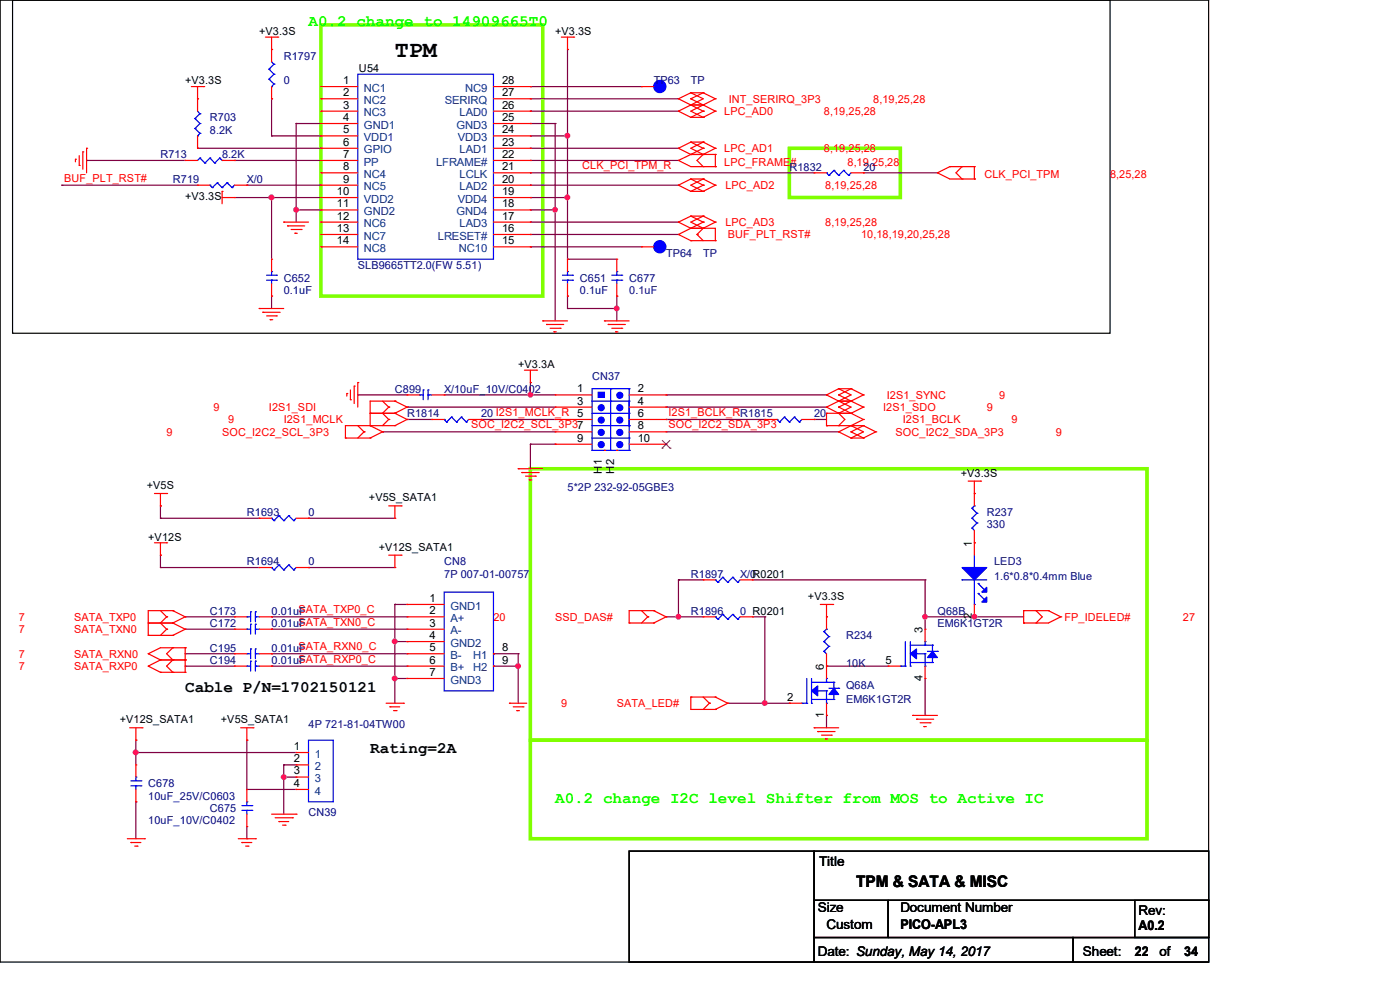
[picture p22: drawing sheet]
<svg xmlns="http://www.w3.org/2000/svg" width="297mm" height="210mm" viewBox="0 0 297 210" stroke-linecap="round" stroke-linejoin="round" font-family="sans-serif">
<defs><g id="words">
<text font-size="5" x="83.8" y="12.1">TPM</text>
<g font-size="3.4" fill="#0f0">
<text x="65.4" y="5.5">A0.2 change to 14909665T0</text>
<text x="117.8" y="170.3">A0.2 change I2C level Shifter from MOS to Active IC</text>
</g>
<g font-size="3.4">
<text x="39.3" y="146.7">Cable P/N=1702150121</text>
<text x="78.5" y="159.8">Rating=2A</text>
<text x="181.6" y="188.2">TPM &amp; SATA &amp; MISC</text>
</g>
<g font-size="2.8">
<text x="173.8" y="183.6">Title</text>
<text x="173.5" y="193.5">Size</text>
<text x="175.3" y="197">Custom</text>
<text x="191" y="197.1">PICO-APL3</text>
<text x="191" y="193.5">Document Number</text>
<text x="241.5" y="197.3">A0.2</text>
<text x="241.5" y="194.1">Rev:</text>
<text x="173.5" y="202.7">Date: Sunday, May 14, 2017</text>
<text x="229.7" y="202.7">Sheet:</text>
<text x="240.7" y="202.8">22</text>
<text x="246" y="202.7">of</text>
<text x="251.2" y="202.8">34</text>
</g>
<g font-size="2.4">
<text x="72.8" y="17.8">1</text>
<text x="106.5" y="17.8">28</text>
<text x="72.8" y="23">3</text>
<text x="72.8" y="20.4">2</text>
<text x="106.5" y="23">26</text>
<text x="106.5" y="20.4">27</text>
<text x="72.8" y="28.3">5</text>
<text x="72.8" y="25.7">4</text>
<text x="106.5" y="28.3">24</text>
<text x="106.5" y="25.7">25</text>
<text x="72.8" y="33.5">7</text>
<text x="72.8" y="30.9">6</text>
<text x="106.5" y="33.5">22</text>
<text x="106.5" y="30.9">23</text>
<text x="71.5" y="41.4">10</text>
<text x="72.8" y="38.7">9</text>
<text x="72.8" y="36.1">8</text>
<text x="106.5" y="41.4">19</text>
<text x="106.5" y="38.7">20</text>
<text x="106.5" y="36.1">21</text>
<text x="71.5" y="46.6">12</text>
<text x="71.5" y="44">11</text>
<text x="106.5" y="46.6">17</text>
<text x="106.5" y="44">18</text>
<text x="71.5" y="51.8">14</text>
<text x="71.5" y="49.2">13</text>
<text x="106.5" y="51.8">15</text>
<text x="106.5" y="49.2">16</text>
<text x="122.5" y="83.2">1</text>
<text x="135.3" y="83.2">2</text>
<text x="122.5" y="85.8">3</text>
<text x="122.5" y="88.4">5</text>
<text x="135.3" y="85.8">4</text>
<text x="135.3" y="88.4">6</text>
<text x="122.5" y="93.7">9</text>
<text x="135.3" y="91.1">8</text>
<text x="135.3" y="93.7">10</text>
<text x="127.7" y="100.5" transform="rotate(-90 127.7 100.5)">H1</text>
<text x="130.3" y="100.5" transform="rotate(-90 130.3 100.5)">H2</text>
<text x="206.2" y="116" transform="rotate(-90 206.2 116)">1</text>
<text x="91.1" y="127.7">1</text>
<text x="91.1" y="130.3">2</text>
<text x="206.2" y="131.4" transform="rotate(-90 206.2 131.4)">2</text>
<text x="91.1" y="132.9">3</text>
<text x="91.1" y="135.6">4</text>
<text x="195.7" y="134.3" transform="rotate(-90 195.7 134.3)">3</text>
<text x="91.1" y="138.1">5</text>
<text x="91.1" y="140.8">6</text>
<text x="91.1" y="143.4">7</text>
<text x="106.5" y="138.1">8</text>
<text x="106.5" y="140.8">9</text>
<text x="174.8" y="142.1" transform="rotate(-90 174.8 142.1)">6</text>
<text x="187.9" y="140.8">5</text>
<text x="167" y="148.6">2</text>
<text x="195.7" y="144.5" transform="rotate(-90 195.7 144.5)">4</text>
<text x="174.8" y="152.4" transform="rotate(-90 174.8 152.4)">1</text>
<text x="62.3" y="159.1">1</text>
<text x="62.3" y="161.7">2</text>
<text x="62.3" y="164.3">3</text>
<text x="62.3" y="166.9">4</text>
</g>
<g font-size="2.4" fill="#004080">
<text x="77.2" y="22.1">NC2</text>
<text x="77.2" y="19.5">NC1</text>
<text x="94.4" y="22.1">SERIRQ</text>
<text x="98.7" y="19.5">NC9</text>
<text x="77.2" y="29.9">VDD1</text>
<text x="77.2" y="27.3">GND1</text>
<text x="77.2" y="24.7">NC3</text>
<text x="96.8" y="27.3">GND3</text>
<text x="97.1" y="29.9">VDD3</text>
<text x="97.5" y="24.7">LAD0</text>
<text x="77.2" y="35.1">PP</text>
<text x="77.2" y="32.6">GPIO</text>
<text x="92.5" y="35.1">LFRAME#</text>
<text x="97.5" y="32.6">LAD1</text>
<text x="77.2" y="40.4">NC5</text>
<text x="77.2" y="37.8">NC4</text>
<text x="97.5" y="40.4">LAD2</text>
<text x="97.5" y="37.8">LCLK</text>
<text x="77.2" y="45.6">GND2</text>
<text x="77.2" y="43">VDD2</text>
<text x="96.8" y="45.6">GND4</text>
<text x="97.1" y="43">VDD4</text>
<text x="77.2" y="53.5">NC8</text>
<text x="77.2" y="50.8">NC7</text>
<text x="77.2" y="48.2">NC6</text>
<text x="92.9" y="50.8">LRESET#</text>
<text x="97.4" y="53.5">NC10</text>
<text x="97.5" y="48.2">LAD3</text>
<text x="95.5" y="129.3">GND1</text>
<text x="95.5" y="132">A+</text>
<text x="95.5" y="134.6">A-</text>
<text x="95.5" y="137.2">GND2</text>
<text x="95.5" y="139.8">B-</text>
<text x="95.5" y="142.4">B+</text>
<text x="100.4" y="139.8">H1</text>
<text x="100.4" y="142.4">H2</text>
<text x="95.5" y="145">GND3</text>
<text x="66.8" y="160.7">1</text>
<text x="66.8" y="163.4">2</text>
<text x="66.8" y="165.9">3</text>
<text x="66.8" y="168.6">4</text>
</g>
<g font-size="2.3">
<text x="55" y="7.5">+V3.3S</text>
<text x="117.8" y="7.5">+V3.3S</text>
<text x="39.3" y="17.9">+V3.3S</text>
<text x="76.2" y="15.3">U54</text>
<text x="39.3" y="42.5">+V3.3S</text>
<text x="109.9" y="78.1">+V3.3A</text>
<text x="203.8" y="101.1">+V3.3S</text>
<text x="31.2" y="103.7">+V5S</text>
<text x="78.3" y="106.3">+V5S_SATA1</text>
<text x="31.5" y="114.7">+V12S</text>
<text x="80.3" y="116.8">+V12S_SATA1</text>
<text x="171.4" y="127.3">+V3.3S</text>
<text x="25.4" y="153.4">+V12S_SATA1</text>
<text x="46.9" y="153.4">+V5S_SATA1</text>
</g>
<g font-size="2.3" fill="#000080">
<text x="60.2" y="12.7">R1797</text>
<text x="60.2" y="17.9">0</text>
<text x="138.7" y="17.9">TP63</text>
<text x="146.6" y="17.9">TP</text>
<text x="44.5" y="25.7">R703</text>
<text x="44.5" y="28.4">8.2K</text>
<text x="34" y="33.6">R713</text>
<text x="47.1" y="33.6">8.2K</text>
<text x="36.7" y="38.8">R719</text>
<text x="52.4" y="38.8">X/0</text>
<text x="167.5" y="36.2">R1832</text>
<text x="183.2" y="36.2">20</text>
<text x="60.2" y="59.8">C652</text>
<text x="75.9" y="57.2">SLB9665TT2.0(FW 5.51)</text>
<text x="123" y="59.8">C651</text>
<text x="133.5" y="59.8">C677</text>
<text x="141.3" y="54.5">TP64</text>
<text x="149.2" y="54.5">TP</text>
<text x="60.2" y="62.4">0.1uF</text>
<text x="123" y="62.4">0.1uF</text>
<text x="133.5" y="62.4">0.1uF</text>
<text x="83.8" y="83.3">C899</text>
<text x="94.2" y="83.3">X/10uF_10V/C0402</text>
<text x="125.6" y="80.7">CN37</text>
<text x="86.4" y="88.5">R1814</text>
<text x="102.1" y="88.5">20 I2S1_MCLK_R</text>
<text x="172.7" y="88.5">20</text>
<text x="120.4" y="104.2">5*2P 232-92-05GBE3</text>
<text x="52.4" y="109.5">R1693</text>
<text x="65.4" y="109.5">0</text>
<text x="209.3" y="109.5">R237</text>
<text x="209.3" y="112.1">330</text>
<text x="52.4" y="119.9">R1694</text>
<text x="65.4" y="119.9">0</text>
<text x="94.2" y="119.9">CN8</text>
<text x="210.9" y="119.9">LED3</text>
<text x="94.2" y="122.6">7P 007-01-00757</text>
<text x="146.6" y="122.6">R1897</text>
<text x="157" y="122.6">X/0R0201</text>
<text x="210.9" y="123.1">1.6*0.8*0.4mm Blue</text>
<text x="44.5" y="130.4">C173</text>
<text x="57.6" y="130.4">0.01uF</text>
<text x="146.6" y="130.4">R1896</text>
<text x="157" y="130.4">0 R0201</text>
<text x="198.9" y="130.4">Q68B</text>
<text x="44.5" y="133">C172</text>
<text x="57.6" y="133">0.01uF</text>
<text x="179.5" y="135.6">R234</text>
<text x="198.9" y="133">EM6K1GT2R</text>
<text x="44.5" y="138.3">C195</text>
<text x="44.5" y="140.8">C194</text>
<text x="57.6" y="138.3">0.01uF</text>
<text x="57.6" y="140.8">0.01uF</text>
<text x="179.5" y="141.4">10K</text>
<text x="179.5" y="146.1">Q68A</text>
<text x="179.5" y="149.2">EM6K1GT2R</text>
<text x="65.4" y="154.5">4P 721-81-04TW00</text>
<text x="31.5" y="167">C678</text>
<text x="31.5" y="169.6">10uF_25V/C0603</text>
<text x="44.5" y="172.3">C675</text>
<text x="65.4" y="173.1">CN39</text>
<text x="31.5" y="174.9">10uF_10V/C0402</text>
</g>
<g font-size="2.3" fill="#f00">
<text x="154.6" y="21.8">INT_SERIRQ_3P3</text>
<text x="185.3" y="21.8">8,19,25,28</text>
<text x="153.6" y="24.4">LPC_AD0</text>
<text x="174.8" y="24.4">8,19,25,28</text>
<text x="123.5" y="35.9">CLK_PCI_TPM_R</text>
<text x="153.6" y="32.3">LPC_AD1</text>
<text x="153.6" y="35.2">LPC_FRAME#</text>
<text x="174.8" y="32.3">8,19,25,28</text>
<text x="179.8" y="35.2">8,19,25,28</text>
<text x="13.6" y="38.6">BUF_PLT_RST#</text>
<text x="153.9" y="40.1">LPC_AD2</text>
<text x="175.1" y="40.1">8,19,25,28</text>
<text x="208.8" y="37.8">CLK_PCI_TPM</text>
<text x="235.5" y="37.8">8,25,28</text>
<text x="153.9" y="48">LPC_AD3</text>
<text x="154.4" y="50.6">BUF_PLT_RST#</text>
<text x="175.1" y="48">8,19,25,28</text>
<text x="182.7" y="50.6">10,18,19,20,25,28</text>
<text x="45.3" y="87.3">9</text>
<text x="48.4" y="89.8">9</text>
<text x="57.1" y="87.3">I2S1_SDI</text>
<text x="60.2" y="89.8">I2S1_MCLK</text>
<text x="141.8" y="88.3">I2S1_BCLK_RR1815</text>
<text x="187.4" y="87.3">I2S1_SDO</text>
<text x="188.1" y="84.6">I2S1_SYNC</text>
<text x="191.6" y="89.8">I2S1_BCLK</text>
<text x="209.4" y="87.3">9</text>
<text x="212" y="84.6">9</text>
<text x="214.6" y="89.8">9</text>
<text x="35.3" y="92.5">9</text>
<text x="47.1" y="92.5">SOC_I2C2_SCL_3P3</text>
<text x="100" y="90.9">SOC_I2C2_SCL_3P37</text>
<text x="141.8" y="90.9">SOC_I2C2_SDA_3P3</text>
<text x="190" y="92.5">SOC_I2C2_SDA_3P3</text>
<text x="224" y="92.5">9</text>
<text x="4" y="131.7">7</text>
<text x="15.7" y="131.7">SATA_TXP0</text>
<text x="63.3" y="130.1">SATA_TXP0_C</text>
<text x="104.7" y="131.7">20</text>
<text x="117.8" y="131.7">SSD_DAS#</text>
<text x="225.8" y="131.7">FP_IDELED#</text>
<text x="250.9" y="131.7">27</text>
<text x="4" y="134.3">7</text>
<text x="15.7" y="134.3">SATA_TXN0</text>
<text x="63.3" y="132.8">SATA_TXN0_C</text>
<text x="63.3" y="138">SATA_RXN0_C</text>
<text x="4" y="142.2">7</text>
<text x="4" y="139.6">7</text>
<text x="15.7" y="142.2">SATA_RXP0</text>
<text x="15.7" y="139.6">SATA_RXN0</text>
<text x="63.3" y="140.6">SATA_RXP0_C</text>
<text x="119.1" y="150">9</text>
<text x="130.9" y="150">SATA_LED#</text>
</g>
</g></defs>
<path d="M0 0h256.4v204.1h-256.4zM2.7 0h232.8v70.7h-232.8zM133.5 180.6h39.2v23.5h-39.2zM172.7 191h15.7v7.9h-15.7zM172.7 198.9h55v5.2h-55zM172.7 180.6h83.7v10.4h-83.7zM188.4 191h68v7.9h-68zM227.7 198.9h28.7v5.2h-28.7zM240.7 191h15.7v7.9h-15.7z" fill="none" stroke="#000" stroke-width=".25"/>
<path d="M68.1 5.3h47v57.5h-47zM167.5 31.5h23.5v10.4h-23.5zM112.5 99.4h130.8v57.6h-130.8zM112.5 157h130.8v20.9h-130.8z" fill="none" stroke="#80ff00" stroke-width=".76"/>
<g fill="none" stroke="#800040" stroke-width=".25">
<path d="M112.5 18.4h.1M112.5 18.4h23.6M120.4 10.5h.1M120.4 10.5v44.5M13.1 39.3h.1M13.1 39.3h28.8M18.4 34h.1M18.4 34h20.9M41.9 31.5h.1M41.9 31.5h26.2M49.7 34h.1M49.7 34h18.4"/>
<path d="M52.4 39.3h.1M52.4 39.3h15.7M57.6 28.8h.1M57.6 21h.1M57.6 21v7.8M57.6 28.8h10.5M62.8 26.2h.1M62.8 26.2v20.9M62.8 26.2h5.3M112.5 31.5h.1M112.5 34h.1M112.5 36.7h.1"/>
<path d="M112.5 39.3h.1M112.5 21h.1M112.5 28.8h.1M112.5 23.6h.1M112.5 26.2h.1M112.5 39.3h31.4M112.5 31.5h31.4M112.5 28.8h7.9M112.5 26.2h5.3M112.5 34h31.4M112.5 36.7h60.2M112.5 21h31.4"/>
<path d="M112.5 23.6h31.4M117.8 26.2h.1M117.8 26.2v41.9M120.4 28.8h.1M183.2 36.7h.1M183.2 36.7h15.7M49.7 41.9h18.4M57.6 41.9h.1M57.6 41.9v13.1M62.8 44.5h.1M62.8 44.5h5.3M112.5 41.9h.1"/>
<path d="M112.5 44.5h.1M112.5 47.1h.1M112.5 49.7h.1M112.5 52.4h.1M112.5 41.9h7.9M112.5 44.5h5.3M112.5 47.1h31.4M112.5 49.7h31.4M112.5 52.4h23.6M117.8 44.5h.1M120.4 55h.1M120.4 41.9h.1"/>
<path d="M120.4 55h10.5M57.6 62.8h.1M57.6 62.8v2.6M120.4 65.4h.1M120.4 62.8h.1M120.4 65.4h10.5M120.4 62.8v2.6M130.9 62.8h.1M130.9 65.4h.1M130.9 62.8v5.3M75.9 83.8h.1M75.9 83.8h10.5"/>
<path d="M81.2 91.6h.1M81.2 91.6h36.6M86.4 86.4h.1M86.4 89h.1M86.4 86.4h31.4M86.4 89h5.2M94.2 83.8h23.6M102.1 89h.1M102.1 89h15.7M112.5 81.2h.1M112.5 83.8h.1M112.5 94.2h.1"/>
<path d="M112.5 81.2v2.6M112.5 94.2v5.2M112.5 94.2h5.3M117.8 94.2h.1M141.3 83.8h.1M141.3 86.4h.1M141.3 89h.1M141.3 83.8h34M141.3 86.4h34M141.3 89h21M141.3 91.6h36.6M172.7 89h.1"/>
<path d="M172.7 89h2.6M177.9 91.6h.1M34 117.8h.1M34 107.3h.1M34 109.9h.1M34 107.3v2.6M34 117.8v2.6M34 109.9h21M65.4 109.9h.1M65.4 109.9h18.4M34 120.4h.1M34 120.4h21"/>
<path d="M39.3 133.5h.1M39.3 130.9h.1M39.3 138.7h.1M39.3 133.5h10.4M39.3 130.9h10.4M39.3 138.7h10.4M57.6 133.5h.1M57.6 130.9h.1M57.6 138.7h.1M57.6 133.5h28.8M57.6 130.9h28.8M57.6 138.7h28.8"/>
<path d="M65.4 120.4h.1M65.4 120.4h18.4M83.8 136.1h.1M83.8 128.2h.1M83.8 128.2v21M83.8 128.2h2.6M83.8 136.1h2.6M104.7 138.7h.1M104.7 138.7h5.2M109.9 138.7h.1M109.9 138.7v10.5M141.3 130.9h.1"/>
<path d="M141.3 130.9h7.9M143.9 123h.1M143.9 130.9h.1M143.9 123v7.9M143.9 123h5.3M159.6 130.9h2.7M159.6 123h36.7M162.3 130.9h.1M162.3 130.9v18.3M196.3 123h.1M196.3 130.9h.1M196.3 130.9h20.9"/>
<path d="M196.3 123v10.5M206.7 130.9h.1M28.8 159.6h.1M28.8 157h.1M28.8 159.6h34M28.8 157v5.3M39.3 141.3h.1M39.3 141.3h10.4M52.4 157h.1M52.4 157v10.5M57.6 141.3h.1M57.6 141.3h28.8"/>
<path d="M83.8 143.9h.1M83.8 143.9h2.6M104.7 141.3h.1M104.7 141.3h5.2M109.9 141.3h.1M154.4 149.2h13.1M162.3 149.2h.1M167.5 149.2h.1M175.3 151.8h.1M175.3 141.3h.1M175.3 141.3h13.1M175.3 151.8v2.6"/>
<path d="M196.3 151.8h.1M196.3 143.9v7.9M28.8 170.1h.1M28.8 170.1v7.8M52.4 167.5h.1M52.4 177.9h.1M52.4 175.3v2.6M52.4 167.5h10.4M60.2 162.3h.1M60.2 164.8h.1M60.2 162.3v10.4M60.2 162.3h2.6"/>
<path d="M60.2 164.8h2.6"/>
</g>
<g fill="#f0f" stroke="#f0f" stroke-width=".25">
<circle cx="109.9" cy="141.3" r=".5"/>
<circle cx="83.7" cy="136.1" r=".5"/>
<circle cx="83.7" cy="143.9" r=".5"/>
<circle cx="130.8" cy="65.4" r=".49"/>
<circle cx="62.8" cy="44.5" r=".5"/>
<circle cx="57.6" cy="41.9" r=".5"/>
<circle cx="120.4" cy="41.9" r=".5"/>
<circle cx="120.4" cy="28.8" r=".5"/>
<circle cx="117.8" cy="44.5" r=".49"/>
<circle cx="28.8" cy="159.6" r=".5"/>
<circle cx="60.2" cy="164.8" r=".5"/>
<circle cx="206.7" cy="130.8" r=".5"/>
<circle cx="162.2" cy="149.1" r=".5"/>
<circle cx="143.9" cy="130.8" r=".49"/>
<circle cx="196.2" cy="130.8" r=".49"/>
<circle cx="112.5" cy="83.7" r=".5"/>
</g>
<g fill="none" stroke="#f00" stroke-width=".25">
<path d="M40.6 18.4h2.6M41.9 18.4v5.2M43.2 18.4h.1M56.3 7.9h2.6M57.6 10.5h.1M57.6 7.9v5.2M57.6 18.4v2.6M58.9 7.9h.1M68.1 18.4h.1M68.1 18.4h7.8M104.7 18.4h7.8M112.5 18.4h.1"/>
<path d="M119.1 7.9h2.6M120.4 10.5h.1M120.4 7.9v2.6M121.7 7.9h.1M136.1 18.4h.1M136.1 18.4h2.6M146.6 19.7h.1M146.6 19.7h2.6M146.6 19.7l-2.7 1.3M146.6 19.7l2.6 1.3-5.3 2.6M149.2 19.7h.1M149.2 19.7l2.6 1.3"/>
<path d="M149.2 19.7l-2.6 1.3M16 33.8h.1M16 33.8v.5M16.8 35.1h.1M16.8 33v2.1M17.6 32.2h.1M17.6 32.2v3.7M18.4 31.5h.1M18.4 31.5v5.2M39.3 34h.1M39.3 34h2.6M41.9 21h.1"/>
<path d="M41.9 39.3h.1M41.9 31.5h.1M41.9 28.8v2.7M41.9 39.3h2.6M47.1 34h2.6M49.7 34h.1M49.7 39.3h2.7M52.4 39.3h.1M57.6 21h.1M68.1 39.3h.1M68.1 36.7h.1M68.1 34h.1"/>
<path d="M68.1 31.5h.1M68.1 28.8h.1M68.1 26.2h.1M68.1 23.6h.1M68.1 21h.1M68.1 36.7h7.8M68.1 39.3h7.8M68.1 34h7.8M68.1 31.5h7.8M68.1 28.8h7.8M68.1 26.2h7.8M68.1 23.6h7.8"/>
<path d="M68.1 21h7.8M104.7 36.7h7.8M104.7 39.3h7.8M104.7 34h7.8M104.7 31.5h7.8M104.7 28.8h7.8M104.7 26.2h7.8M104.7 23.6h7.8M104.7 21h7.8M112.5 39.3h.1M112.5 36.7h.1M112.5 34h.1"/>
<path d="M112.5 31.5h.1M112.5 28.8h.1M112.5 26.2h.1M112.5 23.6h.1M112.5 21h.1M143.9 21h.1M143.9 23.6h.1M143.9 31.5h.1M143.9 39.3h.1M143.9 34h.1M143.9 21l5.3 2.6M143.9 23.6l2.7 1.3"/>
<path d="M143.9 31.5l2.7 1.3M143.9 39.3l2.7 1.3M143.9 34l2.7 1.3h5.2M146.6 22.3h.1M146.6 21h.1M146.6 24.9h.1M146.6 32.8h.1M146.6 30.1h.1M146.6 38h.1M146.6 22.3h2.6M146.6 21l2.6 1.3M146.6 24.9h2.6"/>
<path d="M146.6 32.8h5.2M146.6 30.1h2.6M146.6 30.1l-2.7 1.4M146.6 30.1l2.6 1.4M146.6 38h2.6M146.6 38l-2.7 1.3M146.6 38l2.6 1.3M146.6 32.8l-2.7 1.2M149.2 22.3h.1M149.2 24.9h.1M149.2 23.6h.1M149.2 30.1h.1"/>
<path d="M149.2 32.8h.1M149.2 31.5h.1M149.2 38h.1M149.2 39.3h.1M149.2 35.3h.1M149.2 22.3l2.6 1.3M149.2 22.3l-2.6 1.3 2.6 1.3M149.2 23.6l-2.6 1.3M149.2 30.1l2.6 1.4M149.2 30.1l-2.6 1.4 2.6 1.3M149.2 31.5l-2.6 1.3M149.2 38l2.6 1.3"/>
<path d="M149.2 38l-2.6 1.3 2.6 1.3M149.2 39.3l-2.6 1.3M149.2 32.8l-1.3 1.2 1.3 1.3M151.8 21h.1M151.8 23.6h.1M151.8 31.5h.1M151.8 39.3h.1M151.8 35.3h.1M151.8 32.8h.1M151.8 21l-2.6 1.3M151.8 32.8v2.5M151.8 23.6l-2.6 1.3"/>
<path d="M151.8 31.5l-2.6 1.3M151.8 39.3l-2.6 1.3M172.7 36.7h.1M172.7 36.7h2.6M180.6 36.7h2.6M183.2 36.7h.1M198.9 36.7h.1M198.9 36.7l2.6 1.3h5.2M201.5 35.3h.1M201.5 35.3h5.2M201.5 35.3l-2.6 1.4M204.1 38h.1"/>
<path d="M204.1 35.3h.1M204.1 35.3l-1.3 1.4 1.3 1.3M206.7 38h.1M206.7 35.3h.1M206.7 35.3v2.7M47.1 40.6h.1M47.1 41.9h2.6M47.1 40.6v2.6M49.7 41.9h.1M57.6 55h.1M57.6 55v2.6M60.2 47.1h.1"/>
<path d="M60.2 47.1h5.2M61 47.9h.1M61 47.9h3.6M61.8 48.7h2.1M62.6 49.5h.1M62.6 49.5h.5M63.9 48.7h.1M68.1 52.4h.1M68.1 49.7h.1M68.1 47.1h.1M68.1 44.5h.1M68.1 41.9h.1"/>
<path d="M68.1 47.1h7.8M68.1 41.9h7.8M68.1 52.4h7.8M68.1 49.7h7.8M68.1 44.5h7.8M104.7 47.1h7.8M104.7 41.9h7.8M104.7 52.4h7.8M104.7 49.7h7.8M104.7 44.5h7.8M112.5 52.4h.1M112.5 49.7h.1"/>
<path d="M112.5 47.1h.1M112.5 44.5h.1M112.5 41.9h.1M120.4 55h.1M120.4 55v2.6M130.9 55h.1M130.9 55v2.6M136.1 52.4h.1M136.1 52.4h2.6M143.9 49.7h.1M143.9 47.1h.1M143.9 49.7l2.7 1.4"/>
<path d="M143.9 47.1l2.7 1.3M146.6 48.4h.1M146.6 51.1h.1M146.6 40.6h.1M146.6 45.8h.1M146.6 48.4h5.2v2.7M146.6 51.1h5.2M146.6 48.4l-2.7 1.3M146.6 40.6h2.6M146.6 45.8h2.6M146.6 45.8l-2.7 1.3M146.6 45.8l2.6 1.3"/>
<path d="M147.9 49.7h.1M147.9 49.7l1.3 1.4M149.2 40.6h.1M149.2 45.8h.1M149.2 48.4h.1M149.2 47.1h.1M149.2 48.4l-1.3 1.3M149.2 45.8l2.6 1.3M149.2 45.8l-2.6 1.3 2.6 1.3M149.2 47.1l-2.6 1.3M151.8 51.1h.1M151.8 47.1h.1"/>
<path d="M151.8 47.1l-2.6 1.3M55 65.4h.1M55 65.4h5.2M55.8 66.3h.1M55.8 66.3h3.6M56.6 67h2M57.3 67.8h.1M57.3 67.8h.6M57.6 62.8h.1M57.6 60.2v2.6M58.6 67h.1M111.3 78.5h2.5"/>
<path d="M112.5 78.5v2.7M113.8 78.5h.1M115.1 68.1h.1M115.1 68.1h5.3M116 68.8h.1M116 68.8h3.6M116.7 69.6h2.1M117.5 70.4h.1M117.5 70.4h.5M118.8 69.6h.1M120.4 62.8h.1M120.4 60.2v2.6"/>
<path d="M128.2 68.1h.1M128.2 68.1h5.3M129 68.8h.1M129 68.8h3.7M129.8 69.6h2.1M130.6 70.4h.1M130.6 70.4h.5M130.9 62.8h.1M130.9 60.2v2.6M131.9 69.6h.1M73.3 92.9h.1M73.3 92.9h5.2"/>
<path d="M73.6 83.5h.1M73.6 83.5v.5M74.3 84.8h.1M74.3 82.7v2.1M75.1 81.9h.1M75.1 81.9v3.7M75.9 81.2h.1M75.9 81.2v5.2M75.9 90.3l1.3 1.3M77.2 91.6h.1M77.2 91.6l-1.3 1.3M78.5 87.7h.1"/>
<path d="M78.5 90.3h.1M78.5 92.9h.1M78.5 87.7h5.3M78.5 90.3l2.7 1.3M81.2 91.6h.1M81.2 85.1l1.3 1.3M81.2 91.6l-2.7 1.3M82.5 86.4h.1M82.5 89h.1M82.5 86.4l-1.3 1.3 1.3 1.3M82.5 89l-1.3 1.3M83.8 85.1h.1"/>
<path d="M83.8 87.7h.1M83.8 90.3h.1M83.8 85.1h-5.3v5.2M83.8 85.1l2.6 1.3M83.8 90.3h-10.5v2.6M83.8 87.7l2.6 1.3M86.4 86.4h.1M86.4 89h.1M86.4 83.8h.1M86.4 86.4l-2.6 1.3M86.4 89l-2.6 1.3M86.4 83.8h2.6"/>
<path d="M91.6 89h.1M91.6 83.8h2.6M91.6 89h2.6M94.2 83.8h.1M99.4 89h2.7M102.1 89h.1M109.9 99.4h.1M109.9 99.4h5.2M112.5 81.2h.1M117.8 83.8h.1M117.8 86.4h.1M117.8 89h.1"/>
<path d="M117.8 91.6h.1M117.8 94.2h.1M117.8 83.8h7.8M117.8 86.4h7.8M117.8 89h7.8M117.8 91.6h7.8M117.8 94.2h7.8M128.2 95.5h.1M130.9 95.5h.1M133.5 83.8h7.8M133.5 86.4h7.8M133.5 89h7.8"/>
<path d="M133.5 91.6h7.8M133.5 94.2h7.8M141.3 83.8h.1M141.3 86.4h.1M141.3 89h.1M141.3 91.6h.1M141.3 94.2h.1M162.3 89h.1M162.3 89h2.5M170.1 89h2.6M172.7 89h.1M175.3 86.4h.1"/>
<path d="M175.3 83.8h.1M175.3 90.3h.1M175.3 87.7h.1M175.3 87.7v2.6M175.3 87.7h5.3M175.3 86.4l2.6 1.3M175.3 83.8l2.6 1.3M175.3 90.3h7.9M177.9 87.7h.1M177.9 85.1h.1M177.9 86.4h.1M177.9 82.5h.1"/>
<path d="M177.9 83.8h.1M177.9 90.3h.1M177.9 91.6h.1M177.9 85.1h2.7M177.9 85.1l-2.6 1.3M177.9 85.1l2.7 1.3-2.7 1.3M177.9 86.4l5.3 2.6M177.9 82.5h2.7M177.9 82.5l-2.6 1.3M177.9 82.5l2.7 1.3-2.7 1.3M177.9 83.8l2.7 1.3M177.9 87.7l1.3 1.3-1.3 1.3"/>
<path d="M177.9 91.6l2.7 1.3M180.6 85.1h.1M180.6 87.7h.1M180.6 82.5h.1M180.6 92.9h.1M180.6 90.3h.1M180.6 91.6h.1M180.6 85.1l2.6 1.3M180.6 85.1l-2.7 1.3M180.6 82.5l2.6 1.3M180.6 82.5l-2.7 1.3M180.6 92.9h2.6"/>
<path d="M180.6 90.3l2.6 1.3-2.6 1.3M180.6 91.6l2.6 1.3M183.2 86.4h.1M183.2 83.8h.1M183.2 89h.1M183.2 90.3h.1M183.2 92.9h.1M183.2 86.4l-2.6 1.3M183.2 83.8l-2.6 1.3M183.2 89l-5.3 2.6M183.2 90.3l2.6 1.3M183.2 90.3l-2.6 1.3"/>
<path d="M185.8 91.6h.1M185.8 91.6l-2.6 1.3M32.8 115.1h2.5M32.8 104.7h2.5M34 117.8h.1M34 107.3h.1M34 104.7v2.6M34 115.1v2.7M35.3 115.1h.1M35.3 104.7h.1M55 109.9h.1M55 109.9h2.6"/>
<path d="M62.8 109.9h2.6M65.4 109.9h.1M82.5 117.8h2.6M82.5 107.3h2.6M83.8 109.9h.1M83.8 107.3v2.6M83.8 117.8v2.6M85.1 117.8h.1M85.1 107.3h.1M110.7 100.2h.1M110.7 100.2h3.7M111.5 101h2.1"/>
<path d="M112.3 101.8h.1M112.3 101.8h.5M113.6 101h.1M205.4 102.1h2.6M206.7 104.7h.1M206.7 115.1h.1M206.7 102.1v5.2M206.7 112.5v5.3M208 102.1h.1M31.5 132.2h.1M31.5 138.7h.1M31.5 134.8h.1"/>
<path d="M31.5 132.2h5.2M31.5 138.7l2.5 1.3M31.5 134.8h5.2M34 140h.1M34 140l-2.5 1.3M34 140h5.3M34 129.5l1.3 1.4M35.3 130.9h.1M35.3 133.5h.1M35.3 133.5l-1.3 1.3M35.3 130.9l-1.3 1.3 1.3 1.3M36.7 140h.1"/>
<path d="M36.7 129.5h.1M36.7 132.2h.1M36.7 137.4h.1M36.7 134.8h.1M36.7 140l-1.4 1.3 1.4 1.3M36.7 129.5h-5.2v5.3M36.7 129.5l2.6 1.4M36.7 137.4l-1.4 1.3 1.4 1.3M36.7 132.2l2.6 1.3M39.3 140h.1M39.3 130.9h.1M39.3 137.4h.1"/>
<path d="M39.3 133.5h.1M39.3 137.4v5.2M39.3 130.9l-2.6 1.3M39.3 137.4h-5.3l-2.5 1.3M39.3 133.5l-2.6 1.3M49.7 130.9h.1M49.7 138.7h.1M49.7 133.5h.1M49.7 130.9h2.7M49.7 133.5h2.7M49.7 138.7h2.7M55 120.4h.1"/>
<path d="M55 130.9h2.6M55 133.5h2.6M55 138.7h2.6M55 120.4h2.6M57.6 130.9h.1M57.6 138.7h.1M57.6 133.5h.1M62.8 120.4h2.6M65.4 120.4h.1M83.8 120.4h.1M86.4 128.2h.1M86.4 130.9h.1"/>
<path d="M86.4 133.5h.1M86.4 136.1h.1M86.4 138.7h.1M86.4 128.2h7.8M86.4 130.9h7.8M86.4 133.5h7.8M86.4 136.1h7.8M86.4 138.7h7.8M104.7 138.7h.1M133.5 132.2h.1M133.5 132.2h5.2M136.1 129.5l1.3 1.4"/>
<path d="M137.4 130.9h.1M137.4 130.9l-1.3 1.3M138.7 129.5h.1M138.7 132.2h.1M138.7 129.5h-5.2v2.7M138.7 129.5l2.6 1.4M141.3 130.9h.1M141.3 130.9l-2.6 1.3M149.2 130.9h.1M149.2 123h.1M149.2 130.9h2.6M149.2 123h2.6"/>
<path d="M157 130.9h2.6M157 123h2.6M159.6 130.9h.1M159.6 123h.1M174 128.2h2.7M175.3 130.9h.1M175.3 128.2v5.3M175.3 138.7v5.2M176.7 128.2h.1M196.3 133.5h.1M196.3 133.5v2.6M206.7 130.9h.1"/>
<path d="M206.7 128.2v2.7M217.2 132.2h.1M217.2 129.5h.1M217.2 129.5h5.2M217.2 129.5v2.7M219.8 132.2h.1M219.8 129.5h.1M219.8 129.5l1.3 1.4-1.3 1.3M222.4 129.5h.1M222.4 129.5l2.6 1.4M225 130.9h.1M225 130.9l-2.6 1.3h-5.2"/>
<path d="M27.5 154.4h2.6M28.8 157h.1M28.8 154.4v2.6M30.1 154.4h.1M31.5 141.3h.1M31.5 141.3l2.5 1.3M34 142.6h.1M34 142.6h5.3M36.7 142.6h.1M39.3 142.6h.1M49.7 141.3h.1M49.7 141.3h2.7"/>
<path d="M51.1 154.4h2.6M52.4 157h.1M52.4 154.4v2.6M53.7 154.4h.1M55 141.3h2.6M57.6 141.3h.1M62.8 159.6h.1M62.8 159.6h2.6M81.9 149.2h3.7M82.7 149.9h.1M82.7 149.9h2.1M83.5 150.7h.5"/>
<path d="M84 150.7h.1M85.6 149.2h.1M86.4 141.3h.1M86.4 143.9h.1M86.4 141.3h7.8M86.4 143.9h7.8M104.7 141.3h.1M108.1 149.2h.1M108.1 149.2h3.7M108.9 149.9h2.1M109.6 150.7h.1M109.6 150.7h.6"/>
<path d="M111 149.9h.1M146.6 147.9h.1M146.6 147.9v2.6h5.2M146.6 147.9h5.2M149.2 147.9l1.3 1.3M150.5 149.2h.1M150.5 149.2l-1.3 1.3M151.8 150.5h.1M151.8 147.9h.1M151.8 147.9l2.6 1.3M154.4 149.2h.1M154.4 149.2l-2.6 1.3"/>
<path d="M167.5 149.2h.1M167.5 149.2h2.6M172.7 154.4h.1M172.7 154.4h5.2M173.5 155.2h.1M173.5 155.2h3.7M174.3 156h2.1M175 156.8h.1M175 156.8h.6M175.3 141.3h.1M175.3 151.8h.1M175.3 149.2v2.6"/>
<path d="M176.4 156h.1M188.4 141.3h.1M188.4 141.3h2.6M193.6 151.8h.1M193.6 151.8h5.3M194.4 152.6h.1M194.4 152.6h3.7M195.2 153.3h2.1M196 154.1h.1M196 154.1h.5M196.3 143.9h.1M196.3 141.3v2.6"/>
<path d="M197.3 153.3h.1M27 177.9h3.6M27.8 178.7h.1M27.8 178.7h2.1M28.6 179.5h.5M28.8 170.1h.1M28.8 162.3h.1M28.8 162.3v2.5M28.8 167.5v2.6M29.1 179.5h.1M30.6 177.9h.1M50.5 177.9h3.7"/>
<path d="M51.3 178.7h.1M51.3 178.7h2.1M52.1 179.5h.5M52.4 175.3h.1M52.4 167.5h.1M52.4 167.5v2.6M52.4 172.7v2.6M52.6 179.5h.1M54.2 177.9h.1M57.6 172.7h5.2M58.4 173.5h3.7M59.2 174.3h.1"/>
<path d="M59.2 174.3h2.1M59.9 175h.6M60.5 175h.1M62.1 173.5h.1M62.8 172.7h.1M62.8 162.3h.1M62.8 164.8h.1M62.8 167.5h.1M62.8 162.3h2.6M62.8 164.8h2.6M62.8 167.5h2.6"/>
</g>
<g fill="none" stroke="#00f" stroke-width=".25">
<path d="M57.1 14.7h.1M57.1 16.8h.1M57.1 16.8l1 1M57.1 14.7l1 1M57.6 18.4h.1M57.6 13.1l.5 .5M58.1 17.8h.1M58.1 13.6h.1M58.1 15.7h.1M58.1 17.8l-.5 .6M58.1 13.6l-1 1.1M58.1 15.7l-1 1.1"/>
<path d="M75.9 15.7h28.8v39.3h-28.8zM41.4 25.1h.1M41.4 27.3h.1M41.4 27.3l1 1M41.4 25.1l1 1.1M41.9 28.8h.1M41.9 23.6l.5 .5M42.4 33.5h.1M42.4 28.3h.1M42.4 24.1h.1M42.4 26.2h.1M42.4 33.5l-.5 .5"/>
<path d="M42.4 33.5l1.1 1.1M42.4 28.3l-.5 .5M42.4 24.1l-1 1M42.4 26.2l-1 1.1M43.5 34.6h.1M44.5 39.3h.1M44.5 33.5h.1M44.5 39.3l.5 .5M44.5 33.5l-1 1.1M44.5 33.5l1.1 1.1M45 39.8h.1M45.6 34.6h.1"/>
<path d="M46.1 38.8h.1M46.1 38.8l-1.1 1M46.1 38.8l1 1M46.6 33.5h.1M46.6 33.5l-1 1.1M46.6 33.5l.5 .5M47.1 39.8h.1M47.1 34h.1M48.2 38.8h.1M48.2 38.8l1 1M48.2 38.8l-1.1 1M49.2 39.8h.1"/>
<path d="M49.7 39.3l-.5 .5M175.3 36.7h.1M175.3 36.7l.6 .5M175.9 37.2h.1M176.9 36.2h.1M176.9 36.2l-1 1M176.9 36.2l1 1M177.9 37.2h.1M179 36.2h.1M179 36.2l1 1M179 36.2l-1.1 1M180 37.2h.1"/>
<path d="M180.6 36.7l-.6 .5M56.6 58.4h2M56.6 59.4h2M57.6 57.6h.1M57.6 59.4h.1M57.6 57.6v.8M57.6 59.4v.8M58.6 58.4h.1M58.6 59.4h.1M119.3 58.4h2.2M119.3 59.4h2.2M120.4 57.6h.1"/>
<path d="M120.4 59.4h.1M120.4 57.6v.8M120.4 59.4v.8M121.5 58.4h.1M121.5 59.4h.1M129.8 58.4h2.1M129.8 59.4h2.1M130.9 57.6h.1M130.9 59.4h.1M130.9 57.6v.8M130.9 59.4v.8M131.9 58.4h.1"/>
<path d="M131.9 59.4h.1M89 83.8h.1M89 83.8h.8M89.8 82.7h.1M89.8 82.7v2.1M90.8 82.7h.1M90.8 83.8h.1M90.8 83.8h.8M90.8 82.7v2.1M94.2 89h.1M94.2 89l.5 .5M94.7 89.5h.1"/>
<path d="M95.8 88.5h.1M95.8 88.5l-1.1 1M95.8 88.5l1.1 1M96.9 89.5h.1M97.9 88.5h.1M97.9 88.5l1 1M97.9 88.5l-1 1M98.9 89.5h.1M99.4 89l-.5 .5M125.6 95.5h.1M125.6 85.1h7.9M125.6 87.7h7.9"/>
<path d="M125.6 92.9h7.9M125.6 90.3h7.9M125.6 95.5h7.9M129.5 82.5h.1M129.5 85.1h.1M129.5 87.7h.1M129.5 95.5h.1M129.5 82.5v13M133.5 90.3h.1M133.5 82.5h.1M133.5 95.5h.1M133.5 85.1h.1"/>
<path d="M133.5 87.7h.1M133.5 92.9h.1M133.5 82.5h-7.9v13M133.5 82.5v13M164.8 89h.1M164.8 89l.6 .5M165.4 89.5h.1M166.4 88.5h.1M166.4 88.5l-1 1M166.4 88.5l1.1 1M167.5 89.5h.1M168.5 88.5h.1"/>
<path d="M168.5 88.5l1.1 1M168.5 88.5l-1 1M169.6 89.5h.1M170.1 89l-.5 .5M57.6 109.9h.1M57.6 109.9l.5 .5M58.1 110.4h.1M59.2 119.8h.1M59.2 109.4h.1M59.2 119.8l-1.1 1.1M59.2 119.8l1 1.1M59.2 109.4l-1.1 1"/>
<path d="M59.2 109.4l1 1M60.2 110.4h.1M61.3 119.8h.1M61.3 109.4h.1M61.3 119.8l1 1.1M61.3 119.8l-1.1 1.1M61.3 109.4l1 1M61.3 109.4l-1.1 1M62.3 110.4h.1M62.8 109.9l-.5 .5M206.2 107.8h.1M206.2 112h.1"/>
<path d="M206.2 109.9h.1M206.2 107.8l1.1 1.1M206.2 112l.5 .5M206.2 109.9l1.1 1.1M206.7 107.3h.1M206.7 117.8v2.6M206.7 107.3l-.5 .5M207.3 111h.1M207.3 108.9h.1M207.3 111l-1.1 1M207.3 108.9l-1.1 1M52.4 130.9h.1"/>
<path d="M52.4 138.7h.1M52.4 133.5h.1M52.4 138.7h.8M52.4 130.9h.8M52.4 133.5h.8M53.2 129.8h.1M53.2 137.7h.1M53.2 132.4h.1M53.2 129.8v2.1M53.2 132.4v2.1M53.2 137.7v2M54.2 129.8h.1"/>
<path d="M54.2 130.9h.1M54.2 137.7h.1M54.2 138.7h.1M54.2 132.4h.1M54.2 133.5h.1M54.2 138.7h.8M54.2 130.9h.8M54.2 129.8v2.1M54.2 132.4v2.1M54.2 137.7v2M54.2 133.5h.8M57.6 120.4h.1"/>
<path d="M57.6 120.4l.5 .5M58.1 120.9h.1M60.2 120.9h.1M62.3 120.9h.1M62.8 120.4l-.5 .5M94.2 125.6h10.5v21h-10.5zM151.8 130.9h.1M151.8 123h.1M151.8 130.9l.5 .5M151.8 123l.5 .5M152.3 131.4h.1M152.3 123.5h.1"/>
<path d="M153.3 130.3h.1M153.3 122.5h.1M153.3 130.3l-1 1.1M153.3 130.3l1.1 1.1M153.3 122.5l-1 1M153.3 122.5l1.1 1M154.4 131.4h.1M154.4 123.5h.1M155.4 130.3h.1M155.4 122.5h.1M155.4 130.3l1.1 1.1M155.4 130.3l-1 1.1"/>
<path d="M155.4 122.5l1.1 1M155.4 122.5l-1 1M156.5 131.4h.1M156.5 123.5h.1M157 130.9l-.5 .5M157 123l-.5 .5M174.8 134h.1M174.8 138.2h.1M174.8 136.1h.1M174.8 134l1.1 1M174.8 138.2l.5 .5M174.8 136.1l1.1 1"/>
<path d="M175.3 133.5h.1M175.3 133.5l-.5 .5M175.9 137.1h.1M175.9 135h.1M175.9 137.1l-1.1 1.1M175.9 135l-1.1 1.1M192.1 136.1v5.2M193.1 136.1v5.2M193.1 136.9h4.7M194.4 138.7h1.9M196.3 136.9h.1M196.3 138.7h.1"/>
<path d="M196.3 136.1h.1M196.3 136.1v.8M196.3 138.7v2.6M196.8 138.2h2.1M197.8 139.5h.1M197.8 136.9h.1M197.8 138.2h.1M197.8 136.9v1.3M197.8 139.5v1M198.9 138.2h.1M204.1 123h.1M204.1 123h5.2"/>
<path d="M206.7 120.4h.1M206.7 128.2h.1M206.7 123v5.2M207.5 123.8h.1M207.5 125.9h.1M207.5 123.8l1.3 1.3M207.5 125.9l1.3 1.3M52.4 141.3h.1M52.4 141.3h.8M53.2 140.3h.1M53.2 140.3v2.1M54.2 140.3h.1"/>
<path d="M54.2 141.3h.1M54.2 141.3h.8M54.2 140.3v2.1M65.4 157h5.3v13.1h-5.3zM170.1 149.2h.1M170.1 149.2h1.1M171.2 149.2h.1M171.2 143.9v5.3M172.2 149.2h.1M172.2 143.9v5.3M172.2 144.7h4.7M172.2 148.4h4.7"/>
<path d="M173.5 146.6h1.8M175.3 144.7h.1M175.3 148.4h.1M175.3 146.6h.1M175.3 149.2h.1M175.3 143.9h.1M175.3 143.9v.8M175.3 146.6v2.6M175.9 146h2M176.9 148.4h.1M176.9 147.3h.1M176.9 144.7h.1"/>
<path d="M176.9 146h.1M176.9 144.7v1.3M176.9 147.3v1.1M177.9 146h.1M191 141.3h.1M191 141.3h1.1M192.1 141.3h.1M193.1 141.3h.1M193.1 140.5h4.7M196.3 140.5h.1M196.3 141.3h.1M197.8 140.5h.1"/>
<path d="M27.8 165.7h2.1M27.8 166.7h2.1M28.8 164.8h.1M28.8 166.7h.1M28.8 164.8v.9M28.8 166.7v.8M29.9 165.7h.1M29.9 166.7h.1M51.3 170.9h2.1M51.3 171.9h2.1M52.4 170.1h.1M52.4 171.9h.1"/>
<path d="M52.4 170.1v.8M52.4 171.9v.8M53.4 170.9h.1M53.4 171.9h.1"/>
</g>
<g fill="#00f" stroke="#00f" stroke-width=".25">
<path d="M204.1 120.4h5.2l-2.6 2.6z"/>
<path d="M208.3 125.6l1-1v1z"/>
<path d="M208.3 127.7l1-1v1z"/>
<path d="M126.9 83.2h1.3v1.1h-1.3z" fill-rule="evenodd"/>
<path d="M193.1 138.7l1.3-1v2z" fill-rule="evenodd"/>
<path d="M197.8 138.2l1.1 1.3h-2.1z" fill-rule="evenodd"/>
<path d="M172.2 146.6l1.3-1.1v2.1z" fill-rule="evenodd"/>
<path d="M176.9 146l1 1.3h-2z" fill-rule="evenodd"/>
<circle cx="127.6" cy="86.5" r=".64"/>
<circle cx="127.6" cy="89.1" r=".64"/>
<circle cx="131.5" cy="86.5" r=".64"/>
<circle cx="131.5" cy="89.1" r=".64"/>
<circle cx="131.5" cy="83.9" r=".64"/>
<circle cx="127.6" cy="91.7" r=".64"/>
<circle cx="131.5" cy="91.7" r=".64"/>
<circle cx="127.6" cy="94.3" r=".64"/>
<circle cx="131.5" cy="94.3" r=".64"/>
<circle cx="140" cy="52.3" r="1.29"/>
<circle cx="140" cy="18.4" r="1.29"/>
</g>
<path d="M140.5 95.1h.1M140.5 93.4l1.7 1.7M142.1 93.4l-1.6 1.7M142.2 95.1h.1" fill="none" stroke="#804000" stroke-width=".21"/>
<use href="#words"/>
</svg>
